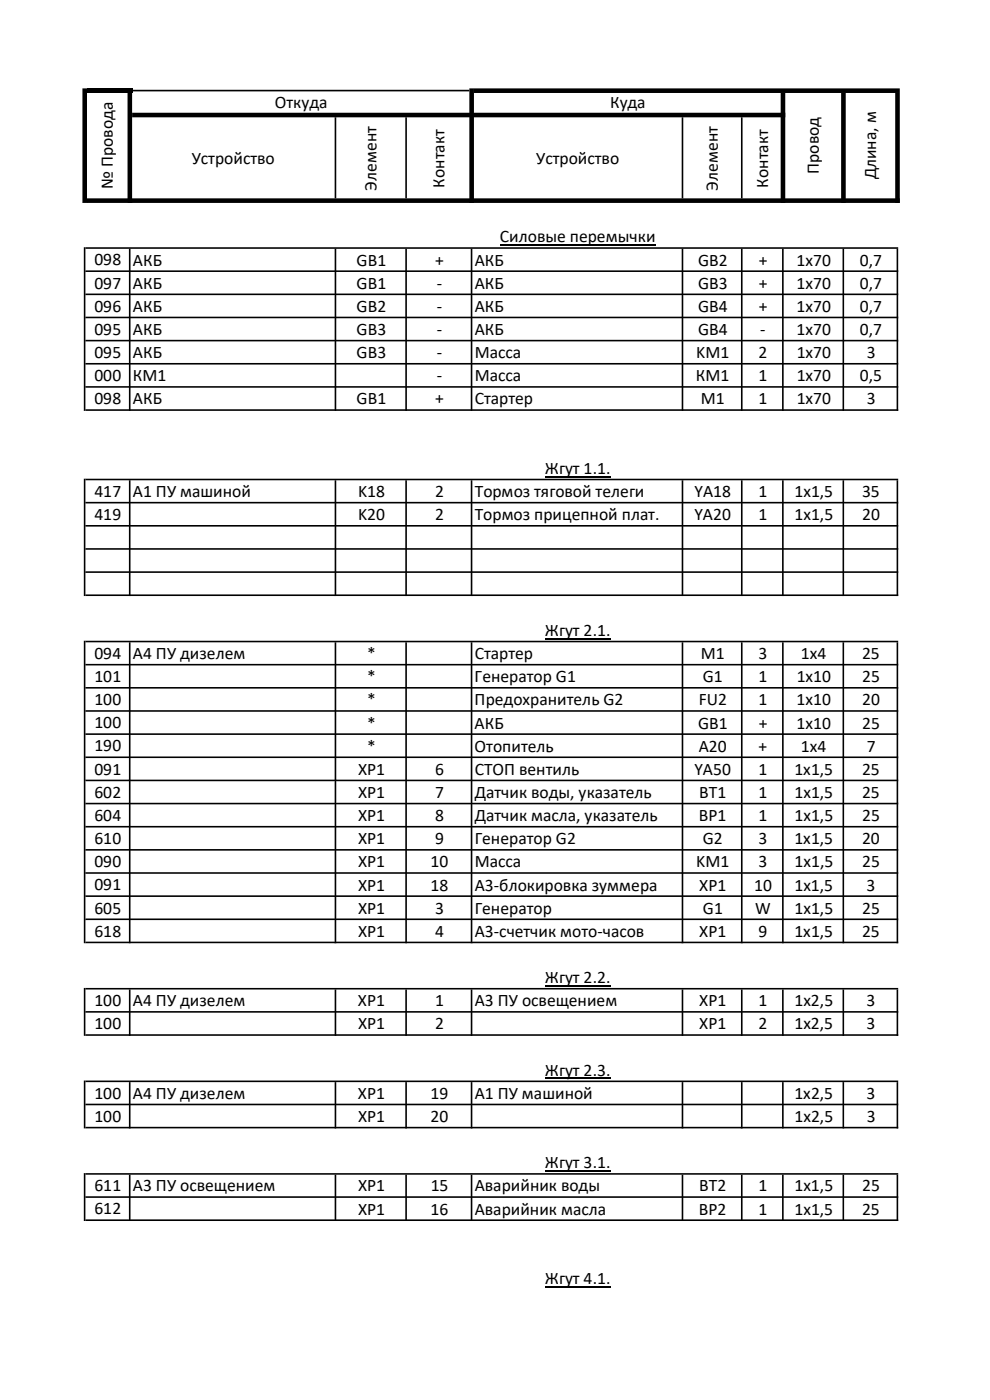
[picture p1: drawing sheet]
<svg xmlns="http://www.w3.org/2000/svg" width="210mm" height="297mm" viewBox="0 0 210 297" stroke-linecap="round" stroke-linejoin="round" font-family="sans-serif">
<defs><g id="words">
<g font-size="3.7">
<text x="58.3" y="22.9">Откуда</text>
<text x="129.4" y="22.9">Куда</text>
<text x="40.7" y="34.7">Устройство</text>
<text x="113.7" y="34.7">Устройство</text>
<text x="24" y="40.1" transform="rotate(-90 24 40.1)">№ Провода</text>
<text x="79.9" y="40.4" transform="rotate(-90 79.9 40.4)">Элемент</text>
<text x="94.3" y="39.8" transform="rotate(-90 94.3 39.8)">Контакт</text>
<text x="152.3" y="40.4" transform="rotate(-90 152.3 40.4)">Элемент</text>
<text x="162.9" y="39.8" transform="rotate(-90 162.9 39.8)">Контакт</text>
<text x="173.7" y="36.9" transform="rotate(-90 173.7 36.9)">Провод</text>
<text x="185.8" y="38.1" transform="rotate(-90 185.8 38.1)">Длина, м</text>
<text x="106" y="51.4">Силовые перемычки</text>
<text x="20" y="56.3">098</text>
<text x="28.2" y="56.3">АКБ</text>
<text x="75.7" y="56.3">GB1</text>
<text x="92.3" y="56.3">+</text>
<text x="100.7" y="56.3">АКБ</text>
<text x="148.1" y="56.3">GB2</text>
<text x="161" y="56.3">+</text>
<text x="169" y="56.3">1х70</text>
<text x="182.4" y="56.3">0,7</text>
<text x="20" y="61.2">097</text>
<text x="28.2" y="61.3">АКБ</text>
<text x="75.7" y="61.3">GB1</text>
<text x="92.7" y="61.3">-</text>
<text x="100.7" y="61.3">АКБ</text>
<text x="148.1" y="61.3">GB3</text>
<text x="161" y="61.3">+</text>
<text x="169" y="61.3">1х70</text>
<text x="182.4" y="61.3">0,7</text>
<text x="20" y="66.1">096</text>
<text x="20" y="71">095</text>
<text x="28.2" y="66.2">АКБ</text>
<text x="28.2" y="71.1">АКБ</text>
<text x="75.7" y="66.2">GB2</text>
<text x="75.7" y="71.1">GB3</text>
<text x="92.7" y="66.2">-</text>
<text x="92.7" y="71.1">-</text>
<text x="100.7" y="66.2">АКБ</text>
<text x="100.7" y="71.1">АКБ</text>
<text x="148.1" y="66.2">GB4</text>
<text x="148.1" y="71.1">GB4</text>
<text x="161" y="66.2">+</text>
<text x="161.3" y="71.1">-</text>
<text x="169" y="66.2">1х70</text>
<text x="169" y="71.1">1х70</text>
<text x="182.4" y="66.2">0,7</text>
<text x="182.4" y="71.1">0,7</text>
<text x="20" y="75.9">095</text>
<text x="28.2" y="76">АКБ</text>
<text x="75.7" y="76">GB3</text>
<text x="92.7" y="76">-</text>
<text x="100.7" y="76">Масса</text>
<text x="147.7" y="76">KM1</text>
<text x="160.9" y="76">2</text>
<text x="169" y="76">1х70</text>
<text x="183.9" y="76">3</text>
<text x="20" y="80.9">000</text>
<text x="28.2" y="80.9">КМ1</text>
<text x="92.7" y="80.9">-</text>
<text x="100.7" y="80.9">Масса</text>
<text x="147.6" y="80.9">КМ1</text>
<text x="160.9" y="80.9">1</text>
<text x="169" y="80.9">1х70</text>
<text x="182.4" y="80.9">0,5</text>
<text x="20" y="85.8">098</text>
<text x="28.2" y="85.8">АКБ</text>
<text x="75.7" y="85.8">GB1</text>
<text x="92.3" y="85.8">+</text>
<text x="100.7" y="85.8">Стартер</text>
<text x="148.7" y="85.8">М1</text>
<text x="160.9" y="85.8">1</text>
<text x="169" y="85.8">1х70</text>
<text x="183.9" y="85.8">3</text>
<text x="115.6" y="100.5">Жгут 1.1.</text>
<text x="20" y="105.4">417</text>
<text x="28.2" y="105.5">А1 ПУ машиной</text>
<text x="76" y="105.5">K18</text>
<text x="92.3" y="105.5">2</text>
<text x="100.7" y="105.5">Тормоз тяговой телеги</text>
<text x="147.3" y="105.5">YA18</text>
<text x="160.9" y="105.5">1</text>
<text x="168.5" y="105.5">1х1,5</text>
<text x="182.9" y="105.5">35</text>
<text x="20" y="110.3">419</text>
<text x="75.9" y="110.4">K20</text>
<text x="92.3" y="110.4">2</text>
<text x="100.7" y="110.4">Тормоз прицепной плат.</text>
<text x="147.3" y="110.4">YA20</text>
<text x="160.9" y="110.4">1</text>
<text x="168.5" y="110.4">1х1,5</text>
<text x="182.9" y="110.4">20</text>
<text x="115.6" y="134.9">Жгут 2.1.</text>
<text x="20" y="139.8">094</text>
<text x="28.2" y="139.8">А4 ПУ дизелем</text>
<text x="77.9" y="139.8">*</text>
<text x="100.7" y="139.8">Стартер</text>
<text x="148.7" y="139.8">M1</text>
<text x="160.9" y="139.8">3</text>
<text x="169.9" y="139.8">1х4</text>
<text x="182.9" y="139.8">25</text>
<text x="20" y="144.7">101</text>
<text x="20" y="149.6">100</text>
<text x="77.9" y="144.7">*</text>
<text x="77.9" y="149.6">*</text>
<text x="100.7" y="144.7">Генератор G1</text>
<text x="100.7" y="149.6">Предохранитель G2</text>
<text x="148.2" y="149.6">FU2</text>
<text x="149.1" y="144.7">G1</text>
<text x="160.9" y="149.6">1</text>
<text x="160.9" y="144.7">1</text>
<text x="169" y="149.6">1х10</text>
<text x="169" y="144.7">1х10</text>
<text x="182.9" y="144.7">25</text>
<text x="182.9" y="149.6">20</text>
<text x="20" y="154.5">100</text>
<text x="77.9" y="154.6">*</text>
<text x="100.7" y="154.6">АКБ</text>
<text x="148.1" y="154.6">GB1</text>
<text x="160.9" y="154.6">+</text>
<text x="169" y="154.6">1х10</text>
<text x="182.9" y="154.6">25</text>
<text x="20" y="159.4">190</text>
<text x="77.9" y="159.5">*</text>
<text x="100.7" y="159.5">Отопитель</text>
<text x="148.2" y="159.5">A20</text>
<text x="160.9" y="159.5">+</text>
<text x="169.9" y="159.5">1х4</text>
<text x="183.9" y="159.5">7</text>
<text x="20" y="164.3">091</text>
<text x="75.9" y="164.4">XP1</text>
<text x="92.3" y="164.4">6</text>
<text x="100.7" y="164.4">СТОП вентиль</text>
<text x="147.3" y="164.4">YA50</text>
<text x="160.9" y="164.4">1</text>
<text x="168.5" y="164.4">1х1,5</text>
<text x="182.9" y="164.4">25</text>
<text x="20" y="169.2">602</text>
<text x="75.9" y="169.3">XP1</text>
<text x="92.3" y="169.3">7</text>
<text x="100.7" y="169.3">Датчик воды, указатель</text>
<text x="148.3" y="169.3">BT1</text>
<text x="160.9" y="169.3">1</text>
<text x="168.5" y="169.3">1х1,5</text>
<text x="182.9" y="169.3">25</text>
<text x="20" y="174.2">604</text>
<text x="20" y="179.1">610</text>
<text x="75.9" y="174.2">XP1</text>
<text x="75.9" y="179.1">XP1</text>
<text x="92.3" y="174.2">8</text>
<text x="92.3" y="179.1">9</text>
<text x="100.7" y="174.2">Датчик масла, указатель</text>
<text x="100.7" y="179.1">Генератор G2</text>
<text x="148.3" y="174.2">BP1</text>
<text x="149.1" y="179.1">G2</text>
<text x="160.9" y="174.2">1</text>
<text x="160.9" y="179.1">3</text>
<text x="168.5" y="174.2">1х1,5</text>
<text x="168.5" y="179.1">1х1,5</text>
<text x="182.9" y="179.1">20</text>
<text x="182.9" y="174.2">25</text>
<text x="20" y="184">090</text>
<text x="75.9" y="184">XP1</text>
<text x="91.4" y="184">10</text>
<text x="100.7" y="184">Масса</text>
<text x="147.7" y="184">KM1</text>
<text x="160.9" y="184">3</text>
<text x="168.5" y="184">1х1,5</text>
<text x="182.9" y="184">25</text>
<text x="20" y="188.9">091</text>
<text x="75.9" y="188.9">XP1</text>
<text x="91.4" y="188.9">18</text>
<text x="100.7" y="188.9">A3-блокировка зуммера</text>
<text x="148.3" y="188.9">XP1</text>
<text x="160" y="188.9">10</text>
<text x="168.5" y="188.9">1х1,5</text>
<text x="183.8" y="188.9">3</text>
<text x="20" y="193.8">605</text>
<text x="75.9" y="193.8">XP1</text>
<text x="92.3" y="193.8">3</text>
<text x="100.7" y="193.8">Генератор</text>
<text x="149.1" y="193.8">G1</text>
<text x="160.2" y="193.8">W</text>
<text x="168.5" y="193.8">1х1,5</text>
<text x="182.9" y="193.8">25</text>
<text x="20" y="198.7">618</text>
<text x="75.9" y="198.8">XP1</text>
<text x="92.3" y="198.8">4</text>
<text x="100.7" y="198.8">А3-счетчик мото-часов</text>
<text x="148.3" y="198.8">XP1</text>
<text x="160.9" y="198.8">9</text>
<text x="168.5" y="198.8">1х1,5</text>
<text x="182.9" y="198.8">25</text>
<text x="115.6" y="208.6">Жгут 2.2.</text>
<text x="20" y="213.4">100</text>
<text x="28.2" y="213.5">А4 ПУ дизелем</text>
<text x="75.9" y="213.5">XP1</text>
<text x="92.3" y="213.5">1</text>
<text x="100.7" y="213.5">А3 ПУ освещением</text>
<text x="148.4" y="213.5">XP1</text>
<text x="160.9" y="213.5">1</text>
<text x="168.5" y="213.5">1х2,5</text>
<text x="183.8" y="213.5">3</text>
<text x="20" y="218.4">100</text>
<text x="75.9" y="218.4">XP1</text>
<text x="92.3" y="218.4">2</text>
<text x="148.4" y="218.4">XP1</text>
<text x="160.9" y="218.4">2</text>
<text x="168.5" y="218.4">1х2,5</text>
<text x="183.8" y="218.4">3</text>
<text x="20" y="233.1">100</text>
<text x="28.2" y="233.1">А4 ПУ дизелем</text>
<text x="75.9" y="233.1">XP1</text>
<text x="91.4" y="233.1">19</text>
<text x="100.7" y="233.1">А1 ПУ машиной</text>
<text x="115.6" y="228.2">Жгут 2.3.</text>
<text x="168.5" y="233.1">1х2,5</text>
<text x="183.8" y="233.1">3</text>
<text x="20" y="238">100</text>
<text x="75.9" y="238">XP1</text>
<text x="91.4" y="238">20</text>
<text x="168.5" y="238">1х2,5</text>
<text x="183.9" y="238">3</text>
<text x="115.6" y="247.9">Жгут 3.1.</text>
<text x="20" y="252.7">611</text>
<text x="20" y="257.6">612</text>
<text x="28.2" y="252.8">А3 ПУ освещением</text>
<text x="75.9" y="257.7">XP1</text>
<text x="76" y="252.8">XP1</text>
<text x="91.4" y="257.7">16</text>
<text x="91.4" y="252.8">15</text>
<text x="100.7" y="252.8">Аварийник воды</text>
<text x="100.7" y="257.7">Аварийник масла</text>
<text x="148.3" y="257.7">BP2</text>
<text x="148.3" y="252.8">BT2</text>
<text x="160.9" y="252.8">1</text>
<text x="160.9" y="257.7">1</text>
<text x="168.5" y="252.8">1х1,5</text>
<text x="168.5" y="257.7">1х1,5</text>
<text x="182.9" y="252.8">25</text>
<text x="182.9" y="257.7">25</text>
<text x="115.6" y="272.4">Жгут 4.1.</text>
</g>
</g></defs>
<path d="M106 52h33.1M115.6 101.1h13.9M115.6 135.5h13.9M115.6 209.1h13.9M115.6 228.8h13.9M115.6 248.4h13.9M115.6 273h13.9" fill="none" stroke="#000" stroke-width=".25"/>
<path d="M18.5 18.8h9.5v.9h-9.5z" fill="#000"/>
<g fill="#000">
<path d="M28 19h71.6v.4h-71.6zM17.5 18.8h1v24.3h-1zM27.1 19.7h.9v23.4h-.9zM71 24.9h.3v17.2h-.3zM86 24.9h.3v17.2h-.3z" fill-rule="evenodd"/>
<path d="M99.6 18.8h.9v24.3h-.9zM144.6 24.9h.3v17.2h-.3zM157.2 24.9h.3v17.2h-.3zM165.6 19.7h1v23.4h-1zM178.4 19.7h1v23.4h-1zM189.9 19.7h1v23.4h-1zM17.8 52.5h.3v34.7h-.3zM27.3 52.8h.4v34.4h-.4zM71 52.8h.3v34.4h-.3zM86 52.8h.3v34.4h-.3zM99.9 52.8h.3v34.4h-.3zM144.6 52.8h.3v34.4h-.3zM157.2 52.8h.3v34.4h-.3zM165.9 52.8h.3v34.4h-.3zM178.7 52.8h.4v34.4h-.4zM190.2 52.8h.3v34.4h-.3zM17.8 101.6h.3v24.8h-.3zM27.3 101.9h.4v24.5h-.4zM71 101.9h.3v24.5h-.3zM86 101.9h.3v24.5h-.3zM99.9 101.9h.3v24.5h-.3zM144.6 101.9h.3v24.5h-.3zM157.2 101.9h.3v24.5h-.3zM165.9 101.9h.3v24.5h-.3zM178.7 101.9h.4v24.5h-.4zM190.2 101.9h.3v24.5h-.3zM17.8 135.9h.3v64.2h-.3zM27.3 136.3h.4v63.8h-.4zM71 136.3h.3v63.8h-.3zM86 136.3h.3v63.8h-.3zM99.9 136.3h.3v63.8h-.3zM144.6 136.3h.3v63.8h-.3zM157.2 136.3h.3v63.8h-.3zM165.9 136.3h.3v63.8h-.3zM178.7 136.3h.4v63.8h-.4zM190.2 136.3h.3v63.8h-.3zM17.8 209.6h.3v10.2h-.3zM27.3 209.9h.4v9.9h-.4zM71 209.9h.3v9.9h-.3zM86 209.9h.3v9.9h-.3zM99.9 209.9h.3v9.9h-.3zM144.6 209.9h.3v9.9h-.3zM157.2 209.9h.3v9.9h-.3zM165.9 209.9h.3v9.9h-.3zM178.7 209.9h.4v9.9h-.4zM190.2 209.9h.3v9.9h-.3zM17.8 229.2h.3v10.2h-.3zM27.3 229.6h.4v9.8h-.4zM71 229.6h.3v9.8h-.3zM86 229.6h.3v9.8h-.3zM99.9 229.6h.3v9.8h-.3zM144.6 229.6h.3v9.8h-.3zM157.2 229.6h.3v9.8h-.3zM165.9 229.6h.3v9.8h-.3zM178.7 229.6h.4v9.8h-.4zM190.2 229.6h.3v9.8h-.3zM17.8 248.9h.3v10.1h-.3zM99.9 249.2h.3v9.8h-.3zM27.3 249.2h.4v9.8h-.4zM165.9 249.2h.3v9.8h-.3zM178.7 249.2h.4v9.8h-.4zM190.2 249.2h.3v9.8h-.3zM71 249.2h.3v9.8h-.3zM86 249.2h.3v9.8h-.3zM144.6 249.2h.3v9.8h-.3zM157.2 249.2h.3v9.8h-.3z" fill-rule="evenodd"/>
<path d="M100.5 18.8h90.4v.9h-90.4zM28 23.9h138.6v1h-138.6zM18.5 42.1h172.4v1h-172.4zM18.1 52.5h172.4v.3h-172.4zM18.1 57.4h172.4v.3h-172.4zM18.1 62.3h172.4v.3h-172.4zM18.1 67.2h172.4v.3h-172.4zM18.1 72.1h172.4v.3h-172.4zM18.1 77h172.4v.3h-172.4zM18.1 81.9h172.4v.4h-172.4zM18.1 86.8h172.4v.4h-172.4zM18.1 101.6h172.4v.3h-172.4zM18.1 106.5h172.4v.3h-172.4zM18.1 111.4h172.4v.3h-172.4zM18.1 116.3h172.4v.3h-172.4zM18.1 121.2h172.4v.3h-172.4zM18.1 126.1h172.4v.3h-172.4zM18.1 135.9h172.4v.4h-172.4zM18.1 140.8h172.4v.4h-172.4zM18.1 145.8h172.4v.3h-172.4zM18.1 150.7h172.4v.3h-172.4zM18.1 155.6h172.4v.3h-172.4zM18.1 160.5h172.4v.3h-172.4zM18.1 165.4h172.4v.3h-172.4zM18.1 170.3h172.4v.3h-172.4zM18.1 175.2h172.4v.4h-172.4zM18.1 180.1h172.4v.4h-172.4zM18.1 185h172.4v.4h-172.4zM18.1 189.9h172.4v.4h-172.4zM18.1 194.9h172.4v.3h-172.4zM18.1 199.8h172.4v.3h-172.4zM18.1 209.6h172.4v.3h-172.4zM18.1 214.5h172.4v.3h-172.4zM18.1 219.4h172.4v.4h-172.4zM18.1 229.2h172.4v.4h-172.4zM18.1 234.1h172.4v.4h-172.4zM18.1 239.1h172.4v.3h-172.4zM18.1 248.9h172.4v.3h-172.4zM18.1 253.8h172.4v.3h-172.4zM18.1 258.7h172.4v.3h-172.4z" fill-rule="evenodd"/>
</g>
<use href="#words"/>
</svg>
